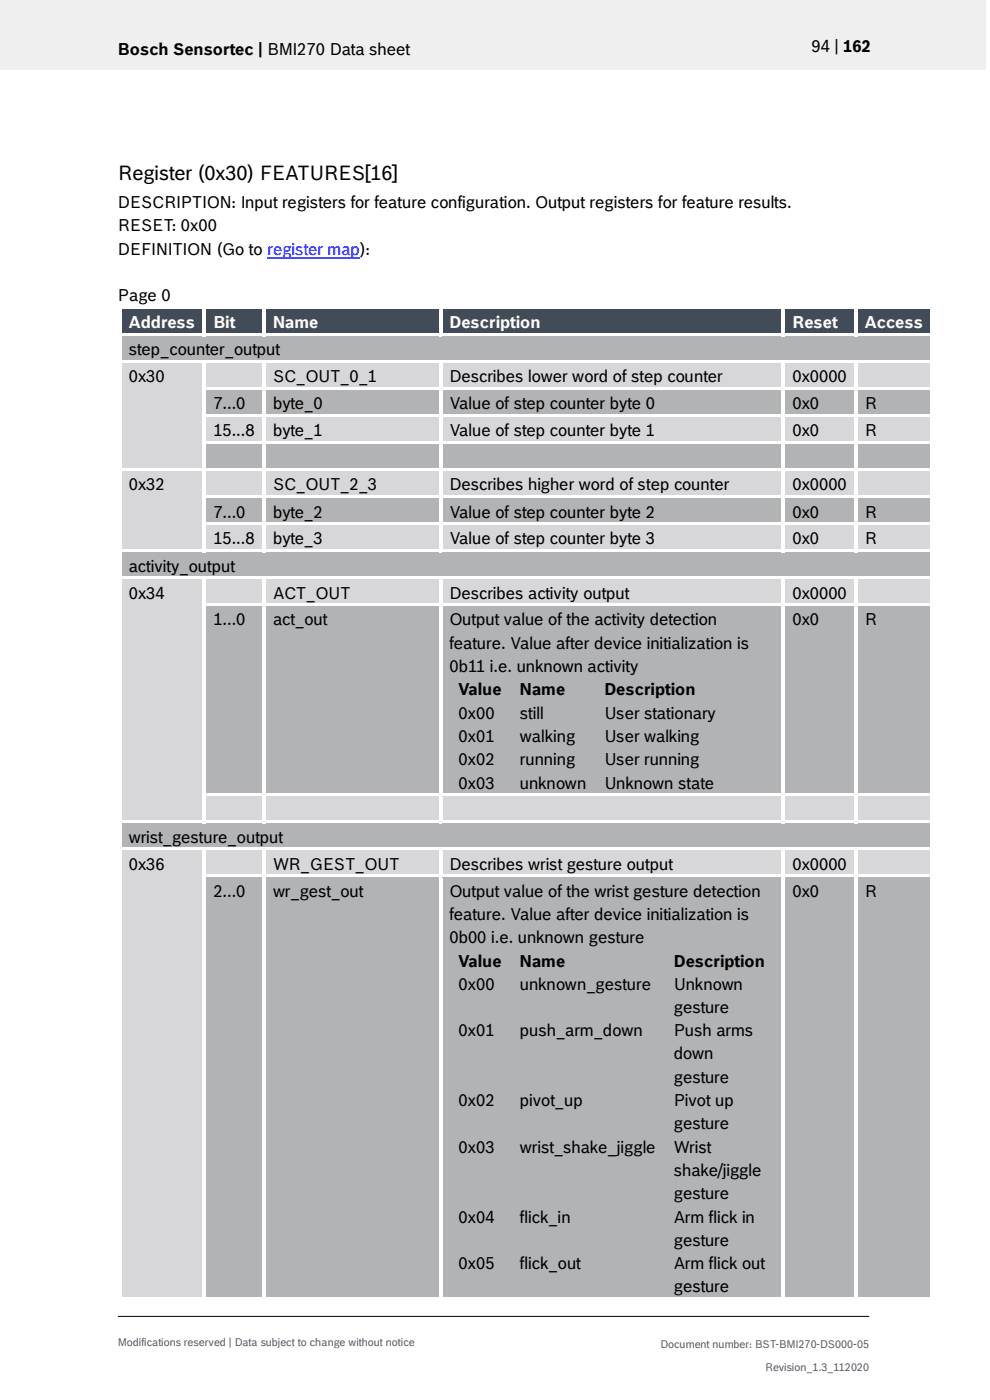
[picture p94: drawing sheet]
<svg xmlns="http://www.w3.org/2000/svg" width="210mm" height="297mm" viewBox="0 0 210 297" stroke-linecap="round" stroke-linejoin="round" font-family="sans-serif">
<defs><g id="words">
<text font-size="4.2" x="25" y="38.1">Register (0x30) FEATURES[16]</text>
<g font-size="3.5">
<text x="25" y="11.6">Bosch Sensortec | BMI270 Data sheet</text>
<text x="172.1" y="11">94 | 162</text>
<text x="25" y="44.2">DESCRIPTION: Input registers for feature configuration. Output registers for feature results.</text>
<text x="25" y="49.1">RESET: 0x00</text>
<text x="25" y="54">DEFINITION (Go to register map):</text>
<text x="25" y="63.9">Page 0</text>
<text x="27.3" y="75.4">step_counter_output</text>
<text x="27.3" y="81.1">0x30</text>
<text x="57.9" y="81.1">SC_OUT_0_1</text>
<text x="95.4" y="81.1">Describes lower word of step counter</text>
<text x="168.1" y="81.1">0x0000</text>
<text x="45.3" y="86.8">7...0</text>
<text x="57.9" y="86.8">byte_0</text>
<text x="95.4" y="86.8">Value of step counter byte 0</text>
<text x="168.1" y="86.8">0x0</text>
<text x="183.5" y="86.8">R</text>
<text x="45.3" y="92.6">15...8</text>
<text x="57.9" y="92.6">byte_1</text>
<text x="95.4" y="92.6">Value of step counter byte 1</text>
<text x="168.1" y="92.6">0x0</text>
<text x="183.5" y="92.6">R</text>
<text x="27.3" y="104">0x32</text>
<text x="57.9" y="104">SC_OUT_2_3</text>
<text x="95.4" y="104">Describes higher word of step counter</text>
<text x="168.1" y="104">0x0000</text>
<text x="45.3" y="109.8">7...0</text>
<text x="57.9" y="109.8">byte_2</text>
<text x="95.4" y="109.8">Value of step counter byte 2</text>
<text x="168.1" y="109.8">0x0</text>
<text x="183.5" y="109.8">R</text>
<text x="45.3" y="115.5">15...8</text>
<text x="57.9" y="115.5">byte_3</text>
<text x="95.4" y="115.5">Value of step counter byte 3</text>
<text x="168.1" y="115.5">0x0</text>
<text x="183.5" y="115.5">R</text>
<text x="27.3" y="121.3">activity_output</text>
<text x="27.3" y="127">0x34</text>
<text x="57.9" y="127">ACT_OUT</text>
<text x="95.4" y="127">Describes activity output</text>
<text x="168.1" y="127">0x0000</text>
<text x="45.3" y="132.7">1...0</text>
<text x="57.9" y="132.7">act_out</text>
<text x="95.4" y="132.7">Output value of the activity detection</text>
<text x="95.4" y="137.6">feature. Value after device initialization is</text>
<text x="168.1" y="132.7">0x0</text>
<text x="183.5" y="132.7">R</text>
<text x="95.4" y="142.6">0b11 i.e. unknown activity</text>
<text x="97.3" y="147.5">Value</text>
<text x="110.3" y="147.5">Name</text>
<text x="128.2" y="147.5">Description</text>
<text x="97.3" y="152.5">0x00</text>
<text x="110.3" y="152.5">still</text>
<text x="128.2" y="152.5">User stationary</text>
<text x="97.3" y="157.4">0x01</text>
<text x="110.3" y="157.4">walking</text>
<text x="128.2" y="157.4">User walking</text>
<text x="97.3" y="162.3">0x02</text>
<text x="97.3" y="167.3">0x03</text>
<text x="110.3" y="162.3">running</text>
<text x="110.3" y="167.3">unknown</text>
<text x="128.2" y="162.3">User running</text>
<text x="128.2" y="167.3">Unknown state</text>
<text x="27.3" y="178.8">wrist_gesture_output</text>
<text x="27.3" y="184.5">0x36</text>
<text x="57.9" y="184.5">WR_GEST_OUT</text>
<text x="95.4" y="184.5">Describes wrist gesture output</text>
<text x="168.1" y="184.5">0x0000</text>
<text x="45.3" y="190.2">2...0</text>
<text x="57.9" y="190.2">wr_gest_out</text>
<text x="95.4" y="190.2">Output value of the wrist gesture detection</text>
<text x="168.1" y="190.2">0x0</text>
<text x="183.5" y="190.2">R</text>
<text x="95.4" y="195.1">feature. Value after device initialization is</text>
<text x="95.4" y="200.1">0b00 i.e. unknown gesture</text>
<text x="97.3" y="205">Value</text>
<text x="97.3" y="210">0x00</text>
<text x="110.3" y="205">Name</text>
<text x="110.3" y="210">unknown_gesture</text>
<text x="142.9" y="205">Description</text>
<text x="142.9" y="210">Unknown</text>
<text x="142.9" y="214.9">gesture</text>
<text x="97.3" y="219.9">0x01</text>
<text x="110.3" y="219.9">push_arm_down</text>
<text x="142.9" y="219.9">Push arms</text>
<text x="142.9" y="224.8">down</text>
<text x="142.9" y="229.7">gesture</text>
<text x="97.3" y="234.7">0x02</text>
<text x="110.3" y="234.7">pivot_up</text>
<text x="142.9" y="234.7">Pivot up</text>
<text x="142.9" y="239.6">gesture</text>
<text x="97.3" y="244.6">0x03</text>
<text x="110.3" y="244.6">wrist_shake_jiggle</text>
<text x="142.9" y="244.6">Wrist</text>
<text x="142.9" y="249.5">shake/jiggle</text>
<text x="142.9" y="254.4">gesture</text>
<text x="97.3" y="259.4">0x04</text>
<text x="110.3" y="259.4">flick_in</text>
<text x="142.9" y="259.4">Arm flick in</text>
<text x="97.3" y="269.2">0x05</text>
<text x="110.3" y="269.2">flick_out</text>
<text x="142.9" y="264.3">gesture</text>
<text x="142.9" y="269.2">Arm flick out</text>
<text x="142.9" y="274.2">gesture</text>
</g>
<g font-size="3.5" fill="#fff">
<text x="27.3" y="69.6">Address</text>
<text x="45.3" y="69.6">Bit</text>
<text x="57.9" y="69.6">Name</text>
<text x="95.4" y="69.6">Description</text>
<text x="168.1" y="69.6">Reset</text>
<text x="183.5" y="69.6">Access</text>
</g>
<g font-size="2.3" fill="#535f6b">
<text x="25" y="285.6">Modifications reserved | Data subject to change without notice</text>
<text x="140.1" y="286">Document number: BST-BMI270-DS000-05</text>
<text x="162.3" y="290.9">Revision_1.3_112020</text>
</g>
</g></defs>
<path d="M-.1 0h209.2v14.8h-209.2z" fill-rule="evenodd" fill="#efeff0"/>
<path d="M25 279.3h159.4" fill="none" stroke="#000" stroke-width=".21"/>
<path d="M56.7 54.7h19.7" fill="none" stroke="#00f" stroke-width=".25"/>
<g fill="#424c58">
<path d="M25.8 65.7h17.2v4.9h-17.2z" fill-rule="evenodd"/>
<path d="M27.3 65.7h14.2v4.9h-14.2z" fill-rule="evenodd"/>
<path d="M43.7 65.7h11.9v4.9h-11.9z" fill-rule="evenodd"/>
<path d="M45.3 65.7h8.8v4.9h-8.8z" fill-rule="evenodd"/>
<path d="M56.4 65.7h36.7v4.9h-36.7z" fill-rule="evenodd"/>
<path d="M57.9 65.7h33.6v4.9h-33.6z" fill-rule="evenodd"/>
<path d="M93.8 65.7h72v4.9h-72z" fill-rule="evenodd"/>
<path d="M95.4 65.7h68.9v4.9h-68.9z" fill-rule="evenodd"/>
<path d="M166.6 65.7h14.6v4.9h-14.6z" fill-rule="evenodd"/>
<path d="M168.1 65.7h11.6v4.9h-11.6z" fill-rule="evenodd"/>
<path d="M181.9 65.7h15.5v4.9h-15.5z" fill-rule="evenodd"/>
<path d="M183.5 65.7h12.3v4.9h-12.3z" fill-rule="evenodd"/>
</g>
<g fill="#fff">
<path d="M25.1 64.9h.7v.8h-.7z" fill-rule="evenodd"/>
<path d="M25.1 64.9h.7v.7h-.7z" fill-rule="evenodd"/>
<path d="M25.8 64.9h17.2v.7h-17.2z" fill-rule="evenodd"/>
</g>
<path d="M25.8 65.6h17.2" fill="none" stroke="#424c58" stroke-width=".21"/>
<g fill="#fff">
<path d="M43 65.6l.7 .1z" fill-rule="evenodd"/>
<path d="M43 64.9h.7v.7h-.7z" fill-rule="evenodd"/>
<path d="M43.7 64.9h11.9v.7h-11.9z" fill-rule="evenodd"/>
</g>
<path d="M43.7 65.6h11.9" fill="none" stroke="#424c58" stroke-width=".21"/>
<g fill="#fff">
<path d="M55.6 65.6l.8 .1z" fill-rule="evenodd"/>
<path d="M55.6 64.9h.8v.7h-.8z" fill-rule="evenodd"/>
<path d="M56.4 64.9h36.7v.7h-36.7z" fill-rule="evenodd"/>
</g>
<path d="M56.4 65.6h36.7" fill="none" stroke="#424c58" stroke-width=".21"/>
<g fill="#fff">
<path d="M93.1 65.6l.7 .1z" fill-rule="evenodd"/>
<path d="M93.1 64.9h.7v.7h-.7z" fill-rule="evenodd"/>
<path d="M93.8 64.9h72v.7h-72z" fill-rule="evenodd"/>
</g>
<path d="M93.8 65.6h72" fill="none" stroke="#424c58" stroke-width=".21"/>
<g fill="#fff">
<path d="M165.8 65.6l.8 .1z" fill-rule="evenodd"/>
<path d="M165.8 64.9h.8v.7h-.8z" fill-rule="evenodd"/>
<path d="M166.6 64.9h14.6v.7h-14.6z" fill-rule="evenodd"/>
</g>
<path d="M166.6 65.6h14.6" fill="none" stroke="#424c58" stroke-width=".21"/>
<g fill="#fff">
<path d="M181.2 65.6l.8 .1z" fill-rule="evenodd"/>
<path d="M181.2 64.9h.8v.7h-.8z" fill-rule="evenodd"/>
<path d="M182 64.9h15.4v.7h-15.4z" fill-rule="evenodd"/>
</g>
<path d="M182 65.6h15.4" fill="none" stroke="#424c58" stroke-width=".21"/>
<g fill="#fff">
<path d="M197.4 64.9h.8v.8h-.8z" fill-rule="evenodd"/>
<path d="M197.4 64.9h.8v.7h-.8z" fill-rule="evenodd"/>
<path d="M25.1 65.7h.7v4.9h-.7z" fill-rule="evenodd"/>
<path d="M43 65.7h.7v4.9h-.7z" fill-rule="evenodd"/>
<path d="M55.6 65.7h.8v4.9h-.8z" fill-rule="evenodd"/>
<path d="M93.1 65.7h.7v4.9h-.7z" fill-rule="evenodd"/>
<path d="M165.8 65.7h.8v4.9h-.8z" fill-rule="evenodd"/>
<path d="M181.2 65.7h.8v4.9h-.8z" fill-rule="evenodd"/>
<path d="M197.4 65.7h.8v4.9h-.8z" fill-rule="evenodd"/>
</g>
<g fill="#b2b3b5">
<path d="M25.8 71.4h171.5v4.9h-171.5z" fill-rule="evenodd"/>
<path d="M27.3 71.4h168.5v4.9h-168.5z" fill-rule="evenodd"/>
</g>
<g fill="#fff">
<path d="M25.1 70.6h.7v.8h-.7z" fill-rule="evenodd"/>
<path d="M25.8 70.6h17.2v.8h-17.2z" fill-rule="evenodd"/>
</g>
<path d="M25.8 71.4h17.2" fill="none" stroke="#b2b3b5" stroke-width=".21"/>
<path d="M43 71.4h.7z" fill-rule="evenodd" fill="#b2b3b5"/>
<g fill="#fff">
<path d="M43 70.6h.7v.8h-.7z" fill-rule="evenodd"/>
<path d="M43.7 70.6h11.9v.8h-11.9z" fill-rule="evenodd"/>
</g>
<path d="M43.7 71.4h11.9" fill="none" stroke="#b2b3b5" stroke-width=".21"/>
<path d="M55.6 71.4h.8z" fill-rule="evenodd" fill="#b2b3b5"/>
<g fill="#fff">
<path d="M55.6 70.6h.8v.8h-.8z" fill-rule="evenodd"/>
<path d="M56.4 70.6h36.7v.8h-36.7z" fill-rule="evenodd"/>
</g>
<path d="M56.4 71.4h36.7" fill="none" stroke="#b2b3b5" stroke-width=".21"/>
<path d="M93.1 71.4h.7z" fill-rule="evenodd" fill="#b2b3b5"/>
<g fill="#fff">
<path d="M93.1 70.6h.7v.8h-.7z" fill-rule="evenodd"/>
<path d="M93.8 70.6h72v.8h-72z" fill-rule="evenodd"/>
</g>
<path d="M93.8 71.4h72" fill="none" stroke="#b2b3b5" stroke-width=".21"/>
<path d="M165.8 71.4h.8z" fill-rule="evenodd" fill="#b2b3b5"/>
<g fill="#fff">
<path d="M165.8 70.6h.8v.8h-.8z" fill-rule="evenodd"/>
<path d="M166.6 70.6h14.6v.8h-14.6z" fill-rule="evenodd"/>
</g>
<path d="M166.6 71.4h14.6" fill="none" stroke="#b2b3b5" stroke-width=".21"/>
<path d="M181.2 71.4h.8z" fill-rule="evenodd" fill="#b2b3b5"/>
<g fill="#fff">
<path d="M181.2 70.6h.8v.8h-.8z" fill-rule="evenodd"/>
<path d="M182 70.6h15.4v.8h-15.4z" fill-rule="evenodd"/>
</g>
<path d="M182 71.4h15.4" fill="none" stroke="#b2b3b5" stroke-width=".21"/>
<g fill="#fff">
<path d="M197.4 70.6h.8v.8h-.8z" fill-rule="evenodd"/>
<path d="M25.1 71.4h.7v4.9h-.7z" fill-rule="evenodd"/>
<path d="M197.4 71.4h.8v4.9h-.8z" fill-rule="evenodd"/>
</g>
<g fill="#d7d7da">
<path d="M25.8 77.1h17.2v22.2h-17.2z" fill-rule="evenodd"/>
<path d="M27.3 77.1h14.2v5h-14.2z" fill-rule="evenodd"/>
<path d="M43.7 77.1h11.9v5h-11.9z" fill-rule="evenodd"/>
<path d="M45.3 77.1h8.8v5h-8.8z" fill-rule="evenodd"/>
<path d="M56.4 77.1h36.7v5h-36.7z" fill-rule="evenodd"/>
<path d="M57.9 77.1h33.6v5h-33.6z" fill-rule="evenodd"/>
<path d="M93.8 77.1h72v5h-72z" fill-rule="evenodd"/>
<path d="M95.4 77.1h68.9v5h-68.9z" fill-rule="evenodd"/>
<path d="M166.6 77.1h14.6v5h-14.6z" fill-rule="evenodd"/>
<path d="M168.1 77.1h11.6v5h-11.6z" fill-rule="evenodd"/>
<path d="M181.9 77.1h15.5v5h-15.5z" fill-rule="evenodd"/>
<path d="M183.5 77.1h12.3v5h-12.3z" fill-rule="evenodd"/>
</g>
<g fill="#fff">
<path d="M25.1 76.3h.7v.8h-.7z" fill-rule="evenodd"/>
<path d="M25.8 76.3h17.2v.8h-17.2z" fill-rule="evenodd"/>
</g>
<path d="M25.8 77.1h17.2" fill="none" stroke="#d7d7da" stroke-width=".21"/>
<g fill="#fff">
<path d="M43 77.1h.7z" fill-rule="evenodd"/>
<path d="M43 76.3h.7v.8h-.7z" fill-rule="evenodd"/>
<path d="M43.7 76.3h11.9v.8h-11.9z" fill-rule="evenodd"/>
</g>
<path d="M43.7 77.1h11.9" fill="none" stroke="#d7d7da" stroke-width=".21"/>
<g fill="#fff">
<path d="M55.6 77.1h.8z" fill-rule="evenodd"/>
<path d="M55.6 76.3h.8v.8h-.8z" fill-rule="evenodd"/>
<path d="M56.4 76.3h36.7v.8h-36.7z" fill-rule="evenodd"/>
</g>
<path d="M56.4 77.1h36.7" fill="none" stroke="#d7d7da" stroke-width=".21"/>
<g fill="#fff">
<path d="M93.1 77.1h.7z" fill-rule="evenodd"/>
<path d="M93.1 76.3h.7v.8h-.7z" fill-rule="evenodd"/>
<path d="M93.8 76.3h72v.8h-72z" fill-rule="evenodd"/>
</g>
<path d="M93.8 77.1h72" fill="none" stroke="#d7d7da" stroke-width=".21"/>
<g fill="#fff">
<path d="M165.8 77.1h.8z" fill-rule="evenodd"/>
<path d="M165.8 76.3h.8v.8h-.8z" fill-rule="evenodd"/>
<path d="M166.6 76.3h14.6v.8h-14.6z" fill-rule="evenodd"/>
</g>
<path d="M166.6 77.1h14.6" fill="none" stroke="#d7d7da" stroke-width=".21"/>
<g fill="#fff">
<path d="M181.2 77.1h.8z" fill-rule="evenodd"/>
<path d="M181.2 76.3h.8v.8h-.8z" fill-rule="evenodd"/>
<path d="M182 76.3h15.4v.8h-15.4z" fill-rule="evenodd"/>
</g>
<path d="M182 77.1h15.4" fill="none" stroke="#d7d7da" stroke-width=".21"/>
<g fill="#fff">
<path d="M197.4 76.3h.8v.8h-.8z" fill-rule="evenodd"/>
<path d="M25.1 77.1h.7v5h-.7z" fill-rule="evenodd"/>
<path d="M43 77.1h.7v5h-.7z" fill-rule="evenodd"/>
<path d="M55.6 77.1h.8v5h-.8z" fill-rule="evenodd"/>
<path d="M93.1 77.1h.7v5h-.7z" fill-rule="evenodd"/>
<path d="M165.8 77.1h.8v5h-.8z" fill-rule="evenodd"/>
<path d="M181.2 77.1h.8v5h-.8z" fill-rule="evenodd"/>
<path d="M197.4 77.1h.8v5h-.8z" fill-rule="evenodd"/>
</g>
<g fill="#b2b3b5">
<path d="M43.7 82.9h11.9v4.9h-11.9z" fill-rule="evenodd"/>
<path d="M45.3 82.9h8.8v4.9h-8.8z" fill-rule="evenodd"/>
<path d="M56.4 82.9h36.7v4.9h-36.7z" fill-rule="evenodd"/>
<path d="M57.9 82.9h33.6v4.9h-33.6z" fill-rule="evenodd"/>
<path d="M93.8 82.9h72v4.9h-72z" fill-rule="evenodd"/>
<path d="M95.4 82.9h68.9v4.9h-68.9z" fill-rule="evenodd"/>
<path d="M166.6 82.9h14.6v4.9h-14.6z" fill-rule="evenodd"/>
<path d="M168.1 82.9h11.6v4.9h-11.6z" fill-rule="evenodd"/>
<path d="M181.9 82.9h15.5v4.9h-15.5z" fill-rule="evenodd"/>
<path d="M183.5 82.9h12.3v4.9h-12.3z" fill-rule="evenodd"/>
</g>
<g fill="#fff">
<path d="M25.1 82.1h.7v.8h-.7z" fill-rule="evenodd"/>
<path d="M43 82.1h.7v.8h-.7z" fill-rule="evenodd"/>
<path d="M43.7 82.1h11.9v.8h-11.9z" fill-rule="evenodd"/>
</g>
<path d="M43.7 82.9h11.9" fill="none" stroke="#b2b3b5" stroke-width=".21"/>
<g fill="#fff">
<path d="M55.6 82.1h.8v.8h-.8z" fill-rule="evenodd"/>
<path d="M56.4 82.1h36.7v.8h-36.7z" fill-rule="evenodd"/>
</g>
<path d="M56.4 82.9h36.7" fill="none" stroke="#b2b3b5" stroke-width=".21"/>
<g fill="#fff">
<path d="M93.1 82.1h.7v.8h-.7z" fill-rule="evenodd"/>
<path d="M93.8 82.1h72v.8h-72z" fill-rule="evenodd"/>
</g>
<path d="M93.8 82.9h72" fill="none" stroke="#b2b3b5" stroke-width=".21"/>
<g fill="#fff">
<path d="M165.8 82.1h.8v.8h-.8z" fill-rule="evenodd"/>
<path d="M166.6 82.1h14.6v.8h-14.6z" fill-rule="evenodd"/>
</g>
<path d="M166.6 82.9h14.6" fill="none" stroke="#b2b3b5" stroke-width=".21"/>
<g fill="#fff">
<path d="M181.2 82.1h.8v.8h-.8z" fill-rule="evenodd"/>
<path d="M182 82.1h15.4v.8h-15.4z" fill-rule="evenodd"/>
</g>
<path d="M182 82.9h15.4" fill="none" stroke="#b2b3b5" stroke-width=".21"/>
<g fill="#fff">
<path d="M197.4 82.1h.8v.8h-.8z" fill-rule="evenodd"/>
<path d="M25.1 82.9h.7v4.9h-.7z" fill-rule="evenodd"/>
<path d="M43 82.9h.7v4.9h-.7z" fill-rule="evenodd"/>
<path d="M55.6 82.9h.8v4.9h-.8z" fill-rule="evenodd"/>
<path d="M93.1 82.9h.7v4.9h-.7z" fill-rule="evenodd"/>
<path d="M165.8 82.9h.8v4.9h-.8z" fill-rule="evenodd"/>
<path d="M181.2 82.9h.8v4.9h-.8z" fill-rule="evenodd"/>
<path d="M197.4 82.9h.8v4.9h-.8z" fill-rule="evenodd"/>
</g>
<g fill="#d7d7da">
<path d="M43.7 88.6h11.9v5h-11.9z" fill-rule="evenodd"/>
<path d="M45.3 88.6h8.8v5h-8.8z" fill-rule="evenodd"/>
<path d="M56.4 88.6h36.7v5h-36.7z" fill-rule="evenodd"/>
<path d="M57.9 88.6h33.6v5h-33.6z" fill-rule="evenodd"/>
<path d="M93.8 88.6h72v5h-72z" fill-rule="evenodd"/>
<path d="M95.4 88.6h68.9v5h-68.9z" fill-rule="evenodd"/>
<path d="M166.6 88.6h14.6v5h-14.6z" fill-rule="evenodd"/>
<path d="M168.1 88.6h11.6v5h-11.6z" fill-rule="evenodd"/>
<path d="M181.9 88.6h15.5v5h-15.5z" fill-rule="evenodd"/>
<path d="M183.5 88.6h12.3v5h-12.3z" fill-rule="evenodd"/>
</g>
<g fill="#fff">
<path d="M25.1 87.8h.7v.8h-.7z" fill-rule="evenodd"/>
<path d="M43 87.8h.7v.8h-.7z" fill-rule="evenodd"/>
<path d="M43.7 87.8h11.9v.8h-11.9z" fill-rule="evenodd"/>
</g>
<path d="M43.7 88.6h11.9" fill="none" stroke="#d7d7da" stroke-width=".21"/>
<g fill="#fff">
<path d="M55.6 87.8h.8v.8h-.8z" fill-rule="evenodd"/>
<path d="M56.4 87.8h36.7v.8h-36.7z" fill-rule="evenodd"/>
</g>
<path d="M56.4 88.6h36.7" fill="none" stroke="#d7d7da" stroke-width=".21"/>
<g fill="#fff">
<path d="M93.1 87.8h.7v.8h-.7z" fill-rule="evenodd"/>
<path d="M93.8 87.8h72v.8h-72z" fill-rule="evenodd"/>
</g>
<path d="M93.8 88.6h72" fill="none" stroke="#d7d7da" stroke-width=".21"/>
<g fill="#fff">
<path d="M165.8 87.8h.8v.8h-.8z" fill-rule="evenodd"/>
<path d="M166.6 87.8h14.6v.8h-14.6z" fill-rule="evenodd"/>
</g>
<path d="M166.6 88.6h14.6" fill="none" stroke="#d7d7da" stroke-width=".21"/>
<g fill="#fff">
<path d="M181.2 87.8h.8v.8h-.8z" fill-rule="evenodd"/>
<path d="M182 87.8h15.4v.8h-15.4z" fill-rule="evenodd"/>
</g>
<path d="M182 88.6h15.4" fill="none" stroke="#d7d7da" stroke-width=".21"/>
<g fill="#fff">
<path d="M197.4 87.8h.8v.8h-.8z" fill-rule="evenodd"/>
<path d="M25.1 88.6h.7v5h-.7z" fill-rule="evenodd"/>
<path d="M43 88.6h.7v5h-.7z" fill-rule="evenodd"/>
<path d="M55.6 88.6h.8v5h-.8z" fill-rule="evenodd"/>
<path d="M93.1 88.6h.7v5h-.7z" fill-rule="evenodd"/>
<path d="M165.8 88.6h.8v5h-.8z" fill-rule="evenodd"/>
<path d="M181.2 88.6h.8v5h-.8z" fill-rule="evenodd"/>
<path d="M197.4 88.6h.8v5h-.8z" fill-rule="evenodd"/>
</g>
<g fill="#b2b3b5">
<path d="M43.7 94.3h11.9v5h-11.9z" fill-rule="evenodd"/>
<path d="M45.3 94.3h8.8v5h-8.8z" fill-rule="evenodd"/>
<path d="M56.4 94.3h36.7v5h-36.7z" fill-rule="evenodd"/>
<path d="M57.9 94.3h33.6v5h-33.6z" fill-rule="evenodd"/>
<path d="M93.8 94.3h72v5h-72z" fill-rule="evenodd"/>
<path d="M95.4 94.3h68.9v5h-68.9z" fill-rule="evenodd"/>
<path d="M166.6 94.3h14.6v5h-14.6z" fill-rule="evenodd"/>
<path d="M168.1 94.3h11.6v5h-11.6z" fill-rule="evenodd"/>
<path d="M181.9 94.3h15.5v5h-15.5z" fill-rule="evenodd"/>
<path d="M183.5 94.3h12.3v5h-12.3z" fill-rule="evenodd"/>
</g>
<g fill="#fff">
<path d="M25.1 93.6h.7v.8h-.7z" fill-rule="evenodd"/>
<path d="M43 93.6h.7v.8h-.7z" fill-rule="evenodd"/>
<path d="M43.7 93.6h11.9v.7h-11.9z" fill-rule="evenodd"/>
</g>
<path d="M43.7 94.3h11.9" fill="none" stroke="#b2b3b5" stroke-width=".21"/>
<g fill="#fff">
<path d="M55.6 93.6h.8v.8h-.8z" fill-rule="evenodd"/>
<path d="M56.4 93.6h36.7v.7h-36.7z" fill-rule="evenodd"/>
</g>
<path d="M56.4 94.3h36.7" fill="none" stroke="#b2b3b5" stroke-width=".21"/>
<g fill="#fff">
<path d="M93.1 93.6h.7v.8h-.7z" fill-rule="evenodd"/>
<path d="M93.8 93.6h72v.7h-72z" fill-rule="evenodd"/>
</g>
<path d="M93.8 94.3h72" fill="none" stroke="#b2b3b5" stroke-width=".21"/>
<g fill="#fff">
<path d="M165.8 93.6h.8v.8h-.8z" fill-rule="evenodd"/>
<path d="M166.6 93.6h14.6v.7h-14.6z" fill-rule="evenodd"/>
</g>
<path d="M166.6 94.3h14.6" fill="none" stroke="#b2b3b5" stroke-width=".21"/>
<g fill="#fff">
<path d="M181.2 93.6h.8v.8h-.8z" fill-rule="evenodd"/>
<path d="M182 93.6h15.4v.7h-15.4z" fill-rule="evenodd"/>
</g>
<path d="M182 94.3h15.4" fill="none" stroke="#b2b3b5" stroke-width=".21"/>
<g fill="#fff">
<path d="M197.4 93.6h.8v.8h-.8z" fill-rule="evenodd"/>
<path d="M25.1 94.4h.7v4.9h-.7z" fill-rule="evenodd"/>
<path d="M43 94.4h.7v4.9h-.7z" fill-rule="evenodd"/>
<path d="M55.6 94.4h.8v4.9h-.8z" fill-rule="evenodd"/>
<path d="M93.1 94.4h.7v4.9h-.7z" fill-rule="evenodd"/>
<path d="M165.8 94.4h.8v4.9h-.8z" fill-rule="evenodd"/>
<path d="M181.2 94.4h.8v4.9h-.8z" fill-rule="evenodd"/>
<path d="M197.4 94.4h.8v4.9h-.8z" fill-rule="evenodd"/>
</g>
<g fill="#d7d7da">
<path d="M25.8 100.1h17.2v16.4h-17.2z" fill-rule="evenodd"/>
<path d="M27.3 100.1h14.2v4.9h-14.2z" fill-rule="evenodd"/>
<path d="M43.7 100.1h11.9v4.9h-11.9z" fill-rule="evenodd"/>
<path d="M45.3 100.1h8.8v4.9h-8.8z" fill-rule="evenodd"/>
<path d="M56.4 100.1h36.7v4.9h-36.7z" fill-rule="evenodd"/>
<path d="M57.9 100.1h33.6v4.9h-33.6z" fill-rule="evenodd"/>
<path d="M93.8 100.1h72v4.9h-72z" fill-rule="evenodd"/>
<path d="M95.4 100.1h68.9v4.9h-68.9z" fill-rule="evenodd"/>
<path d="M166.6 100.1h14.6v4.9h-14.6z" fill-rule="evenodd"/>
<path d="M168.1 100.1h11.6v4.9h-11.6z" fill-rule="evenodd"/>
<path d="M181.9 100.1h15.5v4.9h-15.5z" fill-rule="evenodd"/>
<path d="M183.5 100.1h12.3v4.9h-12.3z" fill-rule="evenodd"/>
</g>
<g fill="#fff">
<path d="M25.1 99.3h.7v.8h-.7z" fill-rule="evenodd"/>
<path d="M25.8 99.3h17.2v.8h-17.2z" fill-rule="evenodd"/>
</g>
<path d="M25.8 100.1h17.2" fill="none" stroke="#d7d7da" stroke-width=".21"/>
<g fill="#fff">
<path d="M43 99.3h.7v.8h-.7z" fill-rule="evenodd"/>
<path d="M43.7 99.3h11.9v.8h-11.9z" fill-rule="evenodd"/>
</g>
<path d="M43.7 100.1h11.9" fill="none" stroke="#d7d7da" stroke-width=".21"/>
<g fill="#fff">
<path d="M55.6 99.3h.8v.8h-.8z" fill-rule="evenodd"/>
<path d="M56.4 99.3h36.7v.8h-36.7z" fill-rule="evenodd"/>
</g>
<path d="M56.4 100.1h36.7" fill="none" stroke="#d7d7da" stroke-width=".21"/>
<g fill="#fff">
<path d="M93.1 99.3h.7v.8h-.7z" fill-rule="evenodd"/>
<path d="M93.8 99.3h72v.8h-72z" fill-rule="evenodd"/>
</g>
<path d="M93.8 100.1h72" fill="none" stroke="#d7d7da" stroke-width=".21"/>
<g fill="#fff">
<path d="M165.8 99.3h.8v.8h-.8z" fill-rule="evenodd"/>
<path d="M166.6 99.3h14.6v.8h-14.6z" fill-rule="evenodd"/>
</g>
<path d="M166.6 100.1h14.6" fill="none" stroke="#d7d7da" stroke-width=".21"/>
<g fill="#fff">
<path d="M181.2 99.3h.8v.8h-.8z" fill-rule="evenodd"/>
<path d="M182 99.3h15.4v.8h-15.4z" fill-rule="evenodd"/>
</g>
<path d="M182 100.1h15.4" fill="none" stroke="#d7d7da" stroke-width=".21"/>
<g fill="#fff">
<path d="M197.4 99.3h.8v.8h-.8z" fill-rule="evenodd"/>
<path d="M25.1 100.1h.7v4.9h-.7z" fill-rule="evenodd"/>
<path d="M43 100.1h.7v4.9h-.7z" fill-rule="evenodd"/>
<path d="M55.6 100.1h.8v4.9h-.8z" fill-rule="evenodd"/>
<path d="M93.1 100.1h.7v4.9h-.7z" fill-rule="evenodd"/>
<path d="M165.8 100.1h.8v4.9h-.8z" fill-rule="evenodd"/>
<path d="M181.2 100.1h.8v4.9h-.8z" fill-rule="evenodd"/>
<path d="M197.4 100.1h.8v4.9h-.8z" fill-rule="evenodd"/>
</g>
<g fill="#b2b3b5">
<path d="M43.7 105.8h11.9v5h-11.9z" fill-rule="evenodd"/>
<path d="M45.3 105.8h8.8v5h-8.8z" fill-rule="evenodd"/>
<path d="M56.4 105.8h36.7v5h-36.7z" fill-rule="evenodd"/>
<path d="M57.9 105.8h33.6v5h-33.6z" fill-rule="evenodd"/>
<path d="M93.8 105.8h72v5h-72z" fill-rule="evenodd"/>
<path d="M95.4 105.8h68.9v5h-68.9z" fill-rule="evenodd"/>
<path d="M166.6 105.8h14.6v5h-14.6z" fill-rule="evenodd"/>
<path d="M168.1 105.8h11.6v5h-11.6z" fill-rule="evenodd"/>
<path d="M181.9 105.8h15.5v5h-15.5z" fill-rule="evenodd"/>
<path d="M183.5 105.8h12.3v5h-12.3z" fill-rule="evenodd"/>
</g>
<g fill="#fff">
<path d="M25.1 105h.7v.8h-.7z" fill-rule="evenodd"/>
<path d="M43 105h.7v.8h-.7z" fill-rule="evenodd"/>
<path d="M43.7 105h11.9v.8h-11.9z" fill-rule="evenodd"/>
</g>
<path d="M43.7 105.8h11.9" fill="none" stroke="#b2b3b5" stroke-width=".21"/>
<g fill="#fff">
<path d="M55.6 105h.8v.8h-.8z" fill-rule="evenodd"/>
<path d="M56.4 105h36.7v.8h-36.7z" fill-rule="evenodd"/>
</g>
<path d="M56.4 105.8h36.7" fill="none" stroke="#b2b3b5" stroke-width=".21"/>
<g fill="#fff">
<path d="M93.1 105h.7v.8h-.7z" fill-rule="evenodd"/>
<path d="M93.8 105h72v.8h-72z" fill-rule="evenodd"/>
</g>
<path d="M93.8 105.8h72" fill="none" stroke="#b2b3b5" stroke-width=".21"/>
<g fill="#fff">
<path d="M165.8 105h.8v.8h-.8z" fill-rule="evenodd"/>
<path d="M166.6 105h14.6v.8h-14.6z" fill-rule="evenodd"/>
</g>
<path d="M166.6 105.8h14.6" fill="none" stroke="#b2b3b5" stroke-width=".21"/>
<g fill="#fff">
<path d="M181.2 105h.8v.8h-.8z" fill-rule="evenodd"/>
<path d="M182 105h15.4v.8h-15.4z" fill-rule="evenodd"/>
</g>
<path d="M182 105.8h15.4" fill="none" stroke="#b2b3b5" stroke-width=".21"/>
<g fill="#fff">
<path d="M197.4 105h.8v.8h-.8z" fill-rule="evenodd"/>
<path d="M25.1 105.8h.7v5h-.7z" fill-rule="evenodd"/>
<path d="M43 105.8h.7v5h-.7z" fill-rule="evenodd"/>
<path d="M55.6 105.8h.8v5h-.8z" fill-rule="evenodd"/>
<path d="M93.1 105.8h.7v5h-.7z" fill-rule="evenodd"/>
<path d="M165.8 105.8h.8v5h-.8z" fill-rule="evenodd"/>
<path d="M181.2 105.8h.8v5h-.8z" fill-rule="evenodd"/>
<path d="M197.4 105.8h.8v5h-.8z" fill-rule="evenodd"/>
</g>
<g fill="#d7d7da">
<path d="M43.7 111.6h11.9v4.9h-11.9z" fill-rule="evenodd"/>
<path d="M45.3 111.6h8.8v4.9h-8.8z" fill-rule="evenodd"/>
<path d="M56.4 111.6h36.7v4.9h-36.7z" fill-rule="evenodd"/>
<path d="M57.9 111.6h33.6v4.9h-33.6z" fill-rule="evenodd"/>
<path d="M93.8 111.6h72v4.9h-72z" fill-rule="evenodd"/>
<path d="M95.4 111.6h68.9v4.9h-68.9z" fill-rule="evenodd"/>
<path d="M166.6 111.6h14.6v4.9h-14.6z" fill-rule="evenodd"/>
<path d="M168.1 111.6h11.6v4.9h-11.6z" fill-rule="evenodd"/>
<path d="M181.9 111.6h15.5v4.9h-15.5z" fill-rule="evenodd"/>
<path d="M183.5 111.6h12.3v4.9h-12.3z" fill-rule="evenodd"/>
</g>
<g fill="#fff">
<path d="M25.1 110.8h.7v.8h-.7z" fill-rule="evenodd"/>
<path d="M43 110.8h.7v.8h-.7z" fill-rule="evenodd"/>
<path d="M43.7 110.8h11.9v.7h-11.9z" fill-rule="evenodd"/>
</g>
<path d="M43.7 111.5h11.9" fill="none" stroke="#d7d7da" stroke-width=".21"/>
<g fill="#fff">
<path d="M55.6 110.8h.8v.8h-.8z" fill-rule="evenodd"/>
<path d="M56.4 110.8h36.7v.7h-36.7z" fill-rule="evenodd"/>
</g>
<path d="M56.4 111.5h36.7" fill="none" stroke="#d7d7da" stroke-width=".21"/>
<g fill="#fff">
<path d="M93.1 110.8h.7v.8h-.7z" fill-rule="evenodd"/>
<path d="M93.8 110.8h72v.7h-72z" fill-rule="evenodd"/>
</g>
<path d="M93.8 111.5h72" fill="none" stroke="#d7d7da" stroke-width=".21"/>
<g fill="#fff">
<path d="M165.8 110.8h.8v.8h-.8z" fill-rule="evenodd"/>
<path d="M166.6 110.8h14.6v.7h-14.6z" fill-rule="evenodd"/>
</g>
<path d="M166.6 111.5h14.6" fill="none" stroke="#d7d7da" stroke-width=".21"/>
<g fill="#fff">
<path d="M181.2 110.8h.8v.8h-.8z" fill-rule="evenodd"/>
<path d="M182 110.8h15.4v.7h-15.4z" fill-rule="evenodd"/>
</g>
<path d="M182 111.5h15.4" fill="none" stroke="#d7d7da" stroke-width=".21"/>
<g fill="#fff">
<path d="M197.4 110.8h.8v.8h-.8z" fill-rule="evenodd"/>
<path d="M25.1 111.6h.7v4.9h-.7z" fill-rule="evenodd"/>
<path d="M43 111.6h.7v4.9h-.7z" fill-rule="evenodd"/>
<path d="M55.6 111.6h.8v4.9h-.8z" fill-rule="evenodd"/>
<path d="M93.1 111.6h.7v4.9h-.7z" fill-rule="evenodd"/>
<path d="M165.8 111.6h.8v4.9h-.8z" fill-rule="evenodd"/>
<path d="M181.2 111.6h.8v4.9h-.8z" fill-rule="evenodd"/>
<path d="M197.4 111.6h.8v4.9h-.8z" fill-rule="evenodd"/>
</g>
<g fill="#b2b3b5">
<path d="M25.8 117.3h171.5v4.9h-171.5z" fill-rule="evenodd"/>
<path d="M27.3 117.3h168.5v4.9h-168.5z" fill-rule="evenodd"/>
</g>
<g fill="#fff">
<path d="M25.1 116.5h.7v.8h-.7z" fill-rule="evenodd"/>
<path d="M25.8 116.5h17.2v.7h-17.2z" fill-rule="evenodd"/>
</g>
<path d="M25.8 117.3h17.2" fill="none" stroke="#b2b3b5" stroke-width=".21"/>
<path d="M43 117.2l.7 .1z" fill-rule="evenodd" fill="#b2b3b5"/>
<g fill="#fff">
<path d="M43 116.5h.7v.7h-.7z" fill-rule="evenodd"/>
<path d="M43.7 116.5h11.9v.7h-11.9z" fill-rule="evenodd"/>
</g>
<path d="M43.7 117.3h11.9" fill="none" stroke="#b2b3b5" stroke-width=".21"/>
<path d="M55.6 117.2l.8 .1z" fill-rule="evenodd" fill="#b2b3b5"/>
<g fill="#fff">
<path d="M55.6 116.5h.8v.7h-.8z" fill-rule="evenodd"/>
<path d="M56.4 116.5h36.7v.7h-36.7z" fill-rule="evenodd"/>
</g>
<path d="M56.4 117.3h36.7" fill="none" stroke="#b2b3b5" stroke-width=".21"/>
<path d="M93.1 117.2l.7 .1z" fill-rule="evenodd" fill="#b2b3b5"/>
<g fill="#fff">
<path d="M93.1 116.5h.7v.7h-.7z" fill-rule="evenodd"/>
<path d="M93.8 116.5h72v.7h-72z" fill-rule="evenodd"/>
</g>
<path d="M93.8 117.3h72" fill="none" stroke="#b2b3b5" stroke-width=".21"/>
<path d="M165.8 117.2l.8 .1z" fill-rule="evenodd" fill="#b2b3b5"/>
<g fill="#fff">
<path d="M165.8 116.5h.8v.7h-.8z" fill-rule="evenodd"/>
<path d="M166.6 116.5h14.6v.7h-14.6z" fill-rule="evenodd"/>
</g>
<path d="M166.6 117.3h14.6" fill="none" stroke="#b2b3b5" stroke-width=".21"/>
<path d="M181.2 117.2l.8 .1z" fill-rule="evenodd" fill="#b2b3b5"/>
<g fill="#fff">
<path d="M181.2 116.5h.8v.7h-.8z" fill-rule="evenodd"/>
<path d="M182 116.5h15.4v.7h-15.4z" fill-rule="evenodd"/>
</g>
<path d="M182 117.3h15.4" fill="none" stroke="#b2b3b5" stroke-width=".21"/>
<g fill="#fff">
<path d="M197.4 116.5h.8v.8h-.8z" fill-rule="evenodd"/>
<path d="M25.1 117.3h.7v4.9h-.7z" fill-rule="evenodd"/>
<path d="M197.4 117.3h.8v4.9h-.8z" fill-rule="evenodd"/>
</g>
<g fill="#d7d7da">
<path d="M25.8 123h17.2v51h-17.2z" fill-rule="evenodd"/>
<path d="M27.3 123h14.2v4.9h-14.2z" fill-rule="evenodd"/>
<path d="M43.7 123h11.9v4.9h-11.9z" fill-rule="evenodd"/>
<path d="M45.3 123h8.8v4.9h-8.8z" fill-rule="evenodd"/>
<path d="M56.4 123h36.7v4.9h-36.7z" fill-rule="evenodd"/>
<path d="M57.9 123h33.6v4.9h-33.6z" fill-rule="evenodd"/>
<path d="M93.8 123h72v4.9h-72z" fill-rule="evenodd"/>
<path d="M95.4 123h68.9v4.9h-68.9z" fill-rule="evenodd"/>
<path d="M166.6 123h14.6v4.9h-14.6z" fill-rule="evenodd"/>
<path d="M168.1 123h11.6v4.9h-11.6z" fill-rule="evenodd"/>
<path d="M181.9 123h15.5v4.9h-15.5z" fill-rule="evenodd"/>
<path d="M183.5 123h12.3v4.9h-12.3z" fill-rule="evenodd"/>
</g>
<g fill="#fff">
<path d="M25.1 122.2h.7v.8h-.7z" fill-rule="evenodd"/>
<path d="M25.8 122.2h17.2v.8h-17.2z" fill-rule="evenodd"/>
</g>
<path d="M25.8 123h17.2" fill="none" stroke="#d7d7da" stroke-width=".21"/>
<g fill="#fff">
<path d="M43 123h.7z" fill-rule="evenodd"/>
<path d="M43 122.2h.7v.8h-.7z" fill-rule="evenodd"/>
<path d="M43.7 122.2h11.9v.8h-11.9z" fill-rule="evenodd"/>
</g>
<path d="M43.7 123h11.9" fill="none" stroke="#d7d7da" stroke-width=".21"/>
<g fill="#fff">
<path d="M55.6 123h.8z" fill-rule="evenodd"/>
<path d="M55.6 122.2h.8v.8h-.8z" fill-rule="evenodd"/>
<path d="M56.4 122.2h36.7v.8h-36.7z" fill-rule="evenodd"/>
</g>
<path d="M56.4 123h36.7" fill="none" stroke="#d7d7da" stroke-width=".21"/>
<g fill="#fff">
<path d="M93.1 123h.7z" fill-rule="evenodd"/>
<path d="M93.1 122.2h.7v.8h-.7z" fill-rule="evenodd"/>
<path d="M93.8 122.2h72v.8h-72z" fill-rule="evenodd"/>
</g>
<path d="M93.8 123h72" fill="none" stroke="#d7d7da" stroke-width=".21"/>
<g fill="#fff">
<path d="M165.8 123h.8z" fill-rule="evenodd"/>
<path d="M165.8 122.2h.8v.8h-.8z" fill-rule="evenodd"/>
<path d="M166.6 122.2h14.6v.8h-14.6z" fill-rule="evenodd"/>
</g>
<path d="M166.6 123h14.6" fill="none" stroke="#d7d7da" stroke-width=".21"/>
<g fill="#fff">
<path d="M181.2 123h.8z" fill-rule="evenodd"/>
<path d="M181.2 122.2h.8v.8h-.8z" fill-rule="evenodd"/>
<path d="M182 122.2h15.4v.8h-15.4z" fill-rule="evenodd"/>
</g>
<path d="M182 123h15.4" fill="none" stroke="#d7d7da" stroke-width=".21"/>
<g fill="#fff">
<path d="M197.4 122.2h.8v.8h-.8z" fill-rule="evenodd"/>
<path d="M25.1 123h.7v4.9h-.7z" fill-rule="evenodd"/>
<path d="M43 123h.7v4.9h-.7z" fill-rule="evenodd"/>
<path d="M55.6 123h.8v4.9h-.8z" fill-rule="evenodd"/>
<path d="M93.1 123h.7v4.9h-.7z" fill-rule="evenodd"/>
<path d="M165.8 123h.8v4.9h-.8z" fill-rule="evenodd"/>
<path d="M181.2 123h.8v4.9h-.8z" fill-rule="evenodd"/>
<path d="M197.4 123h.8v4.9h-.8z" fill-rule="evenodd"/>
</g>
<g fill="#b2b3b5">
<path d="M43.7 128.8h11.9v39.5h-11.9z" fill-rule="evenodd"/>
<path d="M45.3 128.8h8.8v4.9h-8.8z" fill-rule="evenodd"/>
<path d="M56.4 128.8h36.7v39.5h-36.7z" fill-rule="evenodd"/>
<path d="M57.9 128.8h33.6v4.9h-33.6z" fill-rule="evenodd"/>
<path d="M93.8 128.8h72v39.5h-72z" fill-rule="evenodd"/>
<path d="M95.4 128.8h68.9v4.9h-68.9z" fill-rule="evenodd"/>
<path d="M95.4 133.7h68.9v4.9h-68.9z" fill-rule="evenodd"/>
<path d="M95.4 138.6h68.9v5h-68.9z" fill-rule="evenodd"/>
<path d="M95.4 143.6h13v4.9h-13z" fill-rule="evenodd"/>
<path d="M97.3 143.6h9.2v4.9h-9.2z" fill-rule="evenodd"/>
<path d="M108.4 143.6h17.9v4.9h-17.9z" fill-rule="evenodd"/>
<path d="M110.3 143.6h14.1v4.9h-14.1z" fill-rule="evenodd"/>
<path d="M126.3 143.6h27.6v4.9h-27.6z" fill-rule="evenodd"/>
<path d="M128.2 143.6h23.8v4.9h-23.8z" fill-rule="evenodd"/>
<path d="M95.4 148.5h13v4.9h-13z" fill-rule="evenodd"/>
<path d="M97.3 148.5h9.2v4.9h-9.2z" fill-rule="evenodd"/>
<path d="M108.4 148.5h17.9v4.9h-17.9z" fill-rule="evenodd"/>
<path d="M110.3 148.5h14.1v4.9h-14.1z" fill-rule="evenodd"/>
<path d="M126.3 148.5h27.6v4.9h-27.6z" fill-rule="evenodd"/>
<path d="M128.2 148.5h23.8v4.9h-23.8z" fill-rule="evenodd"/>
<path d="M95.4 153.4h13v5h-13z" fill-rule="evenodd"/>
<path d="M97.3 153.4h9.2v5h-9.2z" fill-rule="evenodd"/>
<path d="M108.4 153.4h17.9v5h-17.9z" fill-rule="evenodd"/>
<path d="M110.3 153.4h14.1v5h-14.1z" fill-rule="evenodd"/>
<path d="M126.3 153.4h27.6v5h-27.6z" fill-rule="evenodd"/>
<path d="M128.2 153.4h23.8v5h-23.8z" fill-rule="evenodd"/>
<path d="M95.4 158.4h13v4.9h-13z" fill-rule="evenodd"/>
<path d="M97.3 158.4h9.2v4.9h-9.2z" fill-rule="evenodd"/>
<path d="M108.4 158.4h17.9v4.9h-17.9z" fill-rule="evenodd"/>
<path d="M110.3 158.4h14.1v4.9h-14.1z" fill-rule="evenodd"/>
<path d="M126.3 158.4h27.6v4.9h-27.6z" fill-rule="evenodd"/>
<path d="M128.2 158.4h23.8v4.9h-23.8z" fill-rule="evenodd"/>
<path d="M95.4 163.3h13v5h-13z" fill-rule="evenodd"/>
<path d="M97.3 163.3h9.2v5h-9.2z" fill-rule="evenodd"/>
<path d="M108.4 163.3h17.9v5h-17.9z" fill-rule="evenodd"/>
<path d="M110.3 163.3h14.1v5h-14.1z" fill-rule="evenodd"/>
<path d="M126.3 163.3h27.6v5h-27.6z" fill-rule="evenodd"/>
<path d="M128.2 163.3h23.8v5h-23.8z" fill-rule="evenodd"/>
<path d="M166.6 128.8h14.6v39.5h-14.6z" fill-rule="evenodd"/>
<path d="M168.1 128.8h11.6v4.9h-11.6z" fill-rule="evenodd"/>
<path d="M181.9 128.8h15.5v39.5h-15.5z" fill-rule="evenodd"/>
<path d="M183.5 128.8h12.3v4.9h-12.3z" fill-rule="evenodd"/>
</g>
<g fill="#fff">
<path d="M25.1 127.9h.7v.9h-.7z" fill-rule="evenodd"/>
<path d="M43 127.9h.7v.9h-.7z" fill-rule="evenodd"/>
<path d="M43.7 127.9h11.9v.8h-11.9z" fill-rule="evenodd"/>
</g>
<path d="M43.7 128.7h11.9" fill="none" stroke="#b2b3b5" stroke-width=".21"/>
<g fill="#fff">
<path d="M55.6 127.9h.8v.9h-.8z" fill-rule="evenodd"/>
<path d="M56.4 127.9h36.7v.8h-36.7z" fill-rule="evenodd"/>
</g>
<path d="M56.4 128.7h36.7" fill="none" stroke="#b2b3b5" stroke-width=".21"/>
<g fill="#fff">
<path d="M93.1 127.9h.7v.9h-.7z" fill-rule="evenodd"/>
<path d="M93.8 127.9h72v.8h-72z" fill-rule="evenodd"/>
</g>
<path d="M93.8 128.7h72" fill="none" stroke="#b2b3b5" stroke-width=".21"/>
<g fill="#fff">
<path d="M165.8 127.9h.8v.9h-.8z" fill-rule="evenodd"/>
<path d="M166.6 127.9h14.6v.8h-14.6z" fill-rule="evenodd"/>
</g>
<path d="M166.6 128.7h14.6" fill="none" stroke="#b2b3b5" stroke-width=".21"/>
<g fill="#fff">
<path d="M181.2 127.9h.8v.9h-.8z" fill-rule="evenodd"/>
<path d="M182 127.9h15.4v.8h-15.4z" fill-rule="evenodd"/>
</g>
<path d="M182 128.7h15.4" fill="none" stroke="#b2b3b5" stroke-width=".21"/>
<g fill="#fff">
<path d="M197.4 127.9h.8v.9h-.8z" fill-rule="evenodd"/>
<path d="M25.1 128.8h.7v39.5h-.7z" fill-rule="evenodd"/>
<path d="M43 128.8h.7v39.5h-.7z" fill-rule="evenodd"/>
<path d="M55.6 128.8h.8v39.5h-.8z" fill-rule="evenodd"/>
<path d="M93.1 128.8h.7v39.5h-.7z" fill-rule="evenodd"/>
<path d="M165.8 128.8h.8v39.5h-.8z" fill-rule="evenodd"/>
<path d="M181.2 128.8h.8v39.5h-.8z" fill-rule="evenodd"/>
<path d="M197.4 128.8h.8v39.5h-.8z" fill-rule="evenodd"/>
</g>
<g fill="#d7d7da">
<path d="M43.7 169.1h11.9v4.9h-11.9z" fill-rule="evenodd"/>
<path d="M45.3 169.1h8.8v4.9h-8.8z" fill-rule="evenodd"/>
<path d="M56.4 169.1h36.7v4.9h-36.7z" fill-rule="evenodd"/>
<path d="M57.9 169.1h33.6v4.9h-33.6z" fill-rule="evenodd"/>
<path d="M93.8 169.1h72v4.9h-72z" fill-rule="evenodd"/>
<path d="M95.4 169.1h68.9v4.9h-68.9z" fill-rule="evenodd"/>
<path d="M166.6 169.1h14.6v4.9h-14.6z" fill-rule="evenodd"/>
<path d="M168.1 169.1h11.6v4.9h-11.6z" fill-rule="evenodd"/>
<path d="M181.9 169.1h15.5v4.9h-15.5z" fill-rule="evenodd"/>
<path d="M183.5 169.1h12.3v4.9h-12.3z" fill-rule="evenodd"/>
</g>
<g fill="#fff">
<path d="M25.1 168.3h.7v.8h-.7z" fill-rule="evenodd"/>
<path d="M43 168.3h.7v.8h-.7z" fill-rule="evenodd"/>
<path d="M43.7 168.3h11.9v.7h-11.9z" fill-rule="evenodd"/>
</g>
<path d="M43.7 169h11.9" fill="none" stroke="#d7d7da" stroke-width=".21"/>
<g fill="#fff">
<path d="M55.6 168.3h.8v.8h-.8z" fill-rule="evenodd"/>
<path d="M56.4 168.3h36.7v.7h-36.7z" fill-rule="evenodd"/>
</g>
<path d="M56.4 169h36.7" fill="none" stroke="#d7d7da" stroke-width=".21"/>
<g fill="#fff">
<path d="M93.1 168.3h.7v.8h-.7z" fill-rule="evenodd"/>
<path d="M93.8 168.3h72v.7h-72z" fill-rule="evenodd"/>
</g>
<path d="M93.8 169h72" fill="none" stroke="#d7d7da" stroke-width=".21"/>
<g fill="#fff">
<path d="M165.8 168.3h.8v.8h-.8z" fill-rule="evenodd"/>
<path d="M166.6 168.3h14.6v.7h-14.6z" fill-rule="evenodd"/>
</g>
<path d="M166.6 169h14.6" fill="none" stroke="#d7d7da" stroke-width=".21"/>
<g fill="#fff">
<path d="M181.2 168.3h.8v.8h-.8z" fill-rule="evenodd"/>
<path d="M182 168.3h15.4v.7h-15.4z" fill-rule="evenodd"/>
</g>
<path d="M182 169h15.4" fill="none" stroke="#d7d7da" stroke-width=".21"/>
<g fill="#fff">
<path d="M197.4 168.3h.8v.8h-.8z" fill-rule="evenodd"/>
<path d="M25.1 169.1h.7v4.9h-.7z" fill-rule="evenodd"/>
<path d="M43 169.1h.7v4.9h-.7z" fill-rule="evenodd"/>
<path d="M55.6 169.1h.8v4.9h-.8z" fill-rule="evenodd"/>
<path d="M93.1 169.1h.7v4.9h-.7z" fill-rule="evenodd"/>
<path d="M165.8 169.1h.8v4.9h-.8z" fill-rule="evenodd"/>
<path d="M181.2 169.1h.8v4.9h-.8z" fill-rule="evenodd"/>
<path d="M197.4 169.1h.8v4.9h-.8z" fill-rule="evenodd"/>
</g>
<g fill="#b2b3b5">
<path d="M25.8 174.8h171.5v4.9h-171.5z" fill-rule="evenodd"/>
<path d="M27.3 174.8h168.5v4.9h-168.5z" fill-rule="evenodd"/>
</g>
<g fill="#fff">
<path d="M25.1 174h.7v.8h-.7z" fill-rule="evenodd"/>
<path d="M25.8 174h17.2v.8h-17.2z" fill-rule="evenodd"/>
</g>
<path d="M25.8 174.8h17.2" fill="none" stroke="#b2b3b5" stroke-width=".21"/>
<path d="M43 174.8h.7z" fill-rule="evenodd" fill="#b2b3b5"/>
<g fill="#fff">
<path d="M43 174h.7v.8h-.7z" fill-rule="evenodd"/>
<path d="M43.7 174h11.9v.8h-11.9z" fill-rule="evenodd"/>
</g>
<path d="M43.7 174.8h11.9" fill="none" stroke="#b2b3b5" stroke-width=".21"/>
<path d="M55.6 174.8h.8z" fill-rule="evenodd" fill="#b2b3b5"/>
<g fill="#fff">
<path d="M55.6 174h.8v.8h-.8z" fill-rule="evenodd"/>
<path d="M56.4 174h36.7v.8h-36.7z" fill-rule="evenodd"/>
</g>
<path d="M56.4 174.8h36.7" fill="none" stroke="#b2b3b5" stroke-width=".21"/>
<path d="M93.1 174.8h.7z" fill-rule="evenodd" fill="#b2b3b5"/>
<g fill="#fff">
<path d="M93.1 174h.7v.8h-.7z" fill-rule="evenodd"/>
<path d="M93.8 174h72v.8h-72z" fill-rule="evenodd"/>
</g>
<path d="M93.8 174.8h72" fill="none" stroke="#b2b3b5" stroke-width=".21"/>
<path d="M165.8 174.8h.8z" fill-rule="evenodd" fill="#b2b3b5"/>
<g fill="#fff">
<path d="M165.8 174h.8v.8h-.8z" fill-rule="evenodd"/>
<path d="M166.6 174h14.6v.8h-14.6z" fill-rule="evenodd"/>
</g>
<path d="M166.6 174.8h14.6" fill="none" stroke="#b2b3b5" stroke-width=".21"/>
<path d="M181.2 174.8h.8z" fill-rule="evenodd" fill="#b2b3b5"/>
<g fill="#fff">
<path d="M181.2 174h.8v.8h-.8z" fill-rule="evenodd"/>
<path d="M182 174h15.4v.8h-15.4z" fill-rule="evenodd"/>
</g>
<path d="M182 174.8h15.4" fill="none" stroke="#b2b3b5" stroke-width=".21"/>
<g fill="#fff">
<path d="M197.4 174h.8v.8h-.8z" fill-rule="evenodd"/>
<path d="M25.1 174.8h.7v4.9h-.7z" fill-rule="evenodd"/>
<path d="M197.4 174.8h.8v4.9h-.8z" fill-rule="evenodd"/>
</g>
<g fill="#d7d7da">
<path d="M25.8 180.5h17.2v94.7h-17.2z" fill-rule="evenodd"/>
<path d="M27.3 180.5h14.2v4.9h-14.2z" fill-rule="evenodd"/>
<path d="M43.7 180.5h11.9v4.9h-11.9z" fill-rule="evenodd"/>
<path d="M45.3 180.5h8.8v4.9h-8.8z" fill-rule="evenodd"/>
<path d="M56.4 180.5h36.7v4.9h-36.7z" fill-rule="evenodd"/>
<path d="M57.9 180.5h33.6v4.9h-33.6z" fill-rule="evenodd"/>
<path d="M93.8 180.5h72v4.9h-72z" fill-rule="evenodd"/>
<path d="M95.4 180.5h68.9v4.9h-68.9z" fill-rule="evenodd"/>
<path d="M166.6 180.5h14.6v4.9h-14.6z" fill-rule="evenodd"/>
<path d="M168.1 180.5h11.6v4.9h-11.6z" fill-rule="evenodd"/>
<path d="M181.9 180.5h15.5v4.9h-15.5z" fill-rule="evenodd"/>
<path d="M183.5 180.5h12.3v4.9h-12.3z" fill-rule="evenodd"/>
</g>
<g fill="#fff">
<path d="M25.1 179.7h.7v.8h-.7z" fill-rule="evenodd"/>
<path d="M25.8 179.7h17.2v.8h-17.2z" fill-rule="evenodd"/>
</g>
<path d="M25.8 180.5h17.2" fill="none" stroke="#d7d7da" stroke-width=".21"/>
<g fill="#fff">
<path d="M43 180.5h.7z" fill-rule="evenodd"/>
<path d="M43 179.7h.7v.8h-.7z" fill-rule="evenodd"/>
<path d="M43.7 179.7h11.9v.8h-11.9z" fill-rule="evenodd"/>
</g>
<path d="M43.7 180.5h11.9" fill="none" stroke="#d7d7da" stroke-width=".21"/>
<g fill="#fff">
<path d="M55.6 180.5h.8z" fill-rule="evenodd"/>
<path d="M55.6 179.7h.8v.8h-.8z" fill-rule="evenodd"/>
<path d="M56.4 179.7h36.7v.8h-36.7z" fill-rule="evenodd"/>
</g>
<path d="M56.4 180.5h36.7" fill="none" stroke="#d7d7da" stroke-width=".21"/>
<g fill="#fff">
<path d="M93.1 180.5h.7z" fill-rule="evenodd"/>
<path d="M93.1 179.7h.7v.8h-.7z" fill-rule="evenodd"/>
<path d="M93.8 179.7h72v.8h-72z" fill-rule="evenodd"/>
</g>
<path d="M93.8 180.5h72" fill="none" stroke="#d7d7da" stroke-width=".21"/>
<g fill="#fff">
<path d="M165.8 180.5h.8z" fill-rule="evenodd"/>
<path d="M165.8 179.7h.8v.8h-.8z" fill-rule="evenodd"/>
<path d="M166.6 179.7h14.6v.8h-14.6z" fill-rule="evenodd"/>
</g>
<path d="M166.6 180.5h14.6" fill="none" stroke="#d7d7da" stroke-width=".21"/>
<g fill="#fff">
<path d="M181.2 180.5h.8z" fill-rule="evenodd"/>
<path d="M181.2 179.7h.8v.8h-.8z" fill-rule="evenodd"/>
<path d="M182 179.7h15.4v.8h-15.4z" fill-rule="evenodd"/>
</g>
<path d="M182 180.5h15.4" fill="none" stroke="#d7d7da" stroke-width=".21"/>
<g fill="#fff">
<path d="M197.4 179.7h.8v.8h-.8z" fill-rule="evenodd"/>
<path d="M25.1 180.5h.7v4.9h-.7z" fill-rule="evenodd"/>
<path d="M43 180.5h.7v4.9h-.7z" fill-rule="evenodd"/>
<path d="M55.6 180.5h.8v4.9h-.8z" fill-rule="evenodd"/>
<path d="M93.1 180.5h.7v4.9h-.7z" fill-rule="evenodd"/>
<path d="M165.8 180.5h.8v4.9h-.8z" fill-rule="evenodd"/>
<path d="M181.2 180.5h.8v4.9h-.8z" fill-rule="evenodd"/>
<path d="M197.4 180.5h.8v4.9h-.8z" fill-rule="evenodd"/>
</g>
<g fill="#b2b3b5">
<path d="M43.7 186.3h11.9v88.9h-11.9z" fill-rule="evenodd"/>
<path d="M45.3 186.2h8.8v5h-8.8z" fill-rule="evenodd"/>
<path d="M56.4 186.3h36.7v88.9h-36.7z" fill-rule="evenodd"/>
<path d="M57.9 186.2h33.6v5h-33.6z" fill-rule="evenodd"/>
<path d="M93.8 186.3h72v88.9h-72z" fill-rule="evenodd"/>
<path d="M95.4 186.2h68.9v5h-68.9z" fill-rule="evenodd"/>
<path d="M95.4 191.2h68.9v4.9h-68.9z" fill-rule="evenodd"/>
<path d="M95.4 196.1h68.9v5h-68.9z" fill-rule="evenodd"/>
<path d="M95.4 201.1h13v4.9h-13z" fill-rule="evenodd"/>
<path d="M97.3 201.1h9.2v4.9h-9.2z" fill-rule="evenodd"/>
<path d="M108.4 201.1h32.6v4.9h-32.6z" fill-rule="evenodd"/>
<path d="M110.3 201.1h28.8v4.9h-28.8z" fill-rule="evenodd"/>
<path d="M141 201.1h23.3v4.9h-23.3z" fill-rule="evenodd"/>
<path d="M142.9 201.1h19.5v4.9h-19.5z" fill-rule="evenodd"/>
<path d="M95.4 206h13v9.9h-13z" fill-rule="evenodd"/>
<path d="M97.3 206h9.2v4.9h-9.2z" fill-rule="evenodd"/>
<path d="M108.4 206h32.6v9.9h-32.6z" fill-rule="evenodd"/>
<path d="M110.3 206h28.8v4.9h-28.8z" fill-rule="evenodd"/>
<path d="M141 206h23.3v9.9h-23.3z" fill-rule="evenodd"/>
<path d="M142.9 206h19.5v4.9h-19.5z" fill-rule="evenodd"/>
<path d="M142.9 210.9h19.5v5h-19.5z" fill-rule="evenodd"/>
<path d="M95.4 215.9h13v14.8h-13z" fill-rule="evenodd"/>
<path d="M97.3 215.9h9.2v4.9h-9.2z" fill-rule="evenodd"/>
<path d="M108.4 215.9h32.6v14.8h-32.6z" fill-rule="evenodd"/>
<path d="M110.3 215.9h28.8v4.9h-28.8z" fill-rule="evenodd"/>
<path d="M141 215.9h23.3v14.8h-23.3z" fill-rule="evenodd"/>
<path d="M142.9 215.9h19.5v4.9h-19.5z" fill-rule="evenodd"/>
<path d="M142.9 220.8h19.5v4.9h-19.5z" fill-rule="evenodd"/>
<path d="M142.9 225.7h19.5v5h-19.5z" fill-rule="evenodd"/>
<path d="M95.4 230.7h13v9.9h-13z" fill-rule="evenodd"/>
<path d="M97.3 230.7h9.2v5h-9.2z" fill-rule="evenodd"/>
<path d="M108.4 230.7h32.6v9.9h-32.6z" fill-rule="evenodd"/>
<path d="M110.3 230.7h28.8v5h-28.8z" fill-rule="evenodd"/>
<path d="M141 230.7h23.3v9.9h-23.3z" fill-rule="evenodd"/>
<path d="M142.9 230.7h19.5v5h-19.5z" fill-rule="evenodd"/>
<path d="M142.9 235.7h19.5v4.9h-19.5z" fill-rule="evenodd"/>
<path d="M95.4 240.6h13v14.8h-13z" fill-rule="evenodd"/>
<path d="M97.3 240.6h9.2v4.9h-9.2z" fill-rule="evenodd"/>
<path d="M108.4 240.6h32.6v14.8h-32.6z" fill-rule="evenodd"/>
<path d="M110.3 240.6h28.8v4.9h-28.8z" fill-rule="evenodd"/>
<path d="M141 240.6h23.3v14.8h-23.3z" fill-rule="evenodd"/>
<path d="M142.9 240.6h19.5v4.9h-19.5z" fill-rule="evenodd"/>
<path d="M142.9 245.5h19.5v5h-19.5z" fill-rule="evenodd"/>
<path d="M142.9 250.5h19.5v4.9h-19.5z" fill-rule="evenodd"/>
<path d="M95.4 255.4h13v9.9h-13z" fill-rule="evenodd"/>
<path d="M97.3 255.4h9.2v4.9h-9.2z" fill-rule="evenodd"/>
<path d="M108.4 255.4h32.6v9.9h-32.6z" fill-rule="evenodd"/>
<path d="M110.3 255.4h28.8v4.9h-28.8z" fill-rule="evenodd"/>
<path d="M141 255.4h23.3v9.9h-23.3z" fill-rule="evenodd"/>
<path d="M142.9 255.4h19.5v4.9h-19.5z" fill-rule="evenodd"/>
<path d="M142.9 260.3h19.5v5h-19.5z" fill-rule="evenodd"/>
<path d="M95.4 265.3h13v9.9h-13z" fill-rule="evenodd"/>
<path d="M97.3 265.3h9.2v4.9h-9.2z" fill-rule="evenodd"/>
<path d="M108.4 265.3h32.6v9.9h-32.6z" fill-rule="evenodd"/>
<path d="M110.3 265.3h28.8v4.9h-28.8z" fill-rule="evenodd"/>
<path d="M141 265.3h23.3v9.9h-23.3z" fill-rule="evenodd"/>
<path d="M142.9 265.3h19.5v4.9h-19.5z" fill-rule="evenodd"/>
<path d="M142.9 270.2h19.5v5h-19.5z" fill-rule="evenodd"/>
<path d="M166.6 186.3h14.6v88.9h-14.6z" fill-rule="evenodd"/>
<path d="M168.1 186.2h11.6v5h-11.6z" fill-rule="evenodd"/>
<path d="M181.9 186.3h15.5v88.9h-15.5z" fill-rule="evenodd"/>
<path d="M183.5 186.2h12.3v5h-12.3z" fill-rule="evenodd"/>
</g>
<g fill="#fff">
<path d="M25.1 185.4h.7v.8h-.7z" fill-rule="evenodd"/>
<path d="M43 185.4h.7v.8h-.7z" fill-rule="evenodd"/>
<path d="M43.7 185.4h11.9v.8h-11.9z" fill-rule="evenodd"/>
</g>
<path d="M43.7 186.2h11.9" fill="none" stroke="#b2b3b5" stroke-width=".21"/>
<g fill="#fff">
<path d="M55.6 185.4h.8v.8h-.8z" fill-rule="evenodd"/>
<path d="M56.4 185.4h36.7v.8h-36.7z" fill-rule="evenodd"/>
</g>
<path d="M56.4 186.2h36.7" fill="none" stroke="#b2b3b5" stroke-width=".21"/>
<g fill="#fff">
<path d="M93.1 185.4h.7v.8h-.7z" fill-rule="evenodd"/>
<path d="M93.8 185.4h72v.8h-72z" fill-rule="evenodd"/>
</g>
<path d="M93.8 186.2h72" fill="none" stroke="#b2b3b5" stroke-width=".21"/>
<g fill="#fff">
<path d="M165.8 185.4h.8v.8h-.8z" fill-rule="evenodd"/>
<path d="M166.6 185.4h14.6v.8h-14.6z" fill-rule="evenodd"/>
</g>
<path d="M166.6 186.2h14.6" fill="none" stroke="#b2b3b5" stroke-width=".21"/>
<g fill="#fff">
<path d="M181.2 185.4h.8v.8h-.8z" fill-rule="evenodd"/>
<path d="M182 185.4h15.4v.8h-15.4z" fill-rule="evenodd"/>
</g>
<path d="M182 186.2h15.4" fill="none" stroke="#b2b3b5" stroke-width=".21"/>
<g fill="#fff">
<path d="M197.4 185.4h.8v.8h-.8z" fill-rule="evenodd"/>
<path d="M25.1 186.3h.7v88.9h-.7z" fill-rule="evenodd"/>
<path d="M25.1 275.2h.7v.8h-.7z" fill-rule="evenodd"/>
<path d="M25.1 275.2h.7v.8h-.7z" fill-rule="evenodd"/>
<path d="M25.8 275.2h17.2v.8h-17.2z" fill-rule="evenodd"/>
<path d="M43 186.3h.7v88.9h-.7z" fill-rule="evenodd"/>
<path d="M43 275.2h.7v.8h-.7z" fill-rule="evenodd"/>
<path d="M43.7 275.2h11.9v.8h-11.9z" fill-rule="evenodd"/>
<path d="M55.6 186.3h.8v88.9h-.8z" fill-rule="evenodd"/>
<path d="M55.6 275.2h.8v.8h-.8z" fill-rule="evenodd"/>
<path d="M56.4 275.2h36.7v.8h-36.7z" fill-rule="evenodd"/>
<path d="M93.1 186.3h.7v88.9h-.7z" fill-rule="evenodd"/>
<path d="M93.1 275.2h.7v.8h-.7z" fill-rule="evenodd"/>
<path d="M93.8 275.2h72v.8h-72z" fill-rule="evenodd"/>
<path d="M165.8 186.3h.8v88.9h-.8z" fill-rule="evenodd"/>
<path d="M165.8 275.2h.8v.8h-.8z" fill-rule="evenodd"/>
<path d="M166.6 275.2h14.6v.8h-14.6z" fill-rule="evenodd"/>
<path d="M181.2 186.3h.8v88.9h-.8z" fill-rule="evenodd"/>
<path d="M181.2 275.2h.8v.8h-.8z" fill-rule="evenodd"/>
<path d="M182 275.2h15.4v.8h-15.4z" fill-rule="evenodd"/>
<path d="M197.4 186.3h.8v88.9h-.8z" fill-rule="evenodd"/>
<path d="M197.4 275.2h.8v.8h-.8z" fill-rule="evenodd"/>
<path d="M197.4 275.2h.8v.8h-.8z" fill-rule="evenodd"/>
</g>
<use href="#words"/>
</svg>
